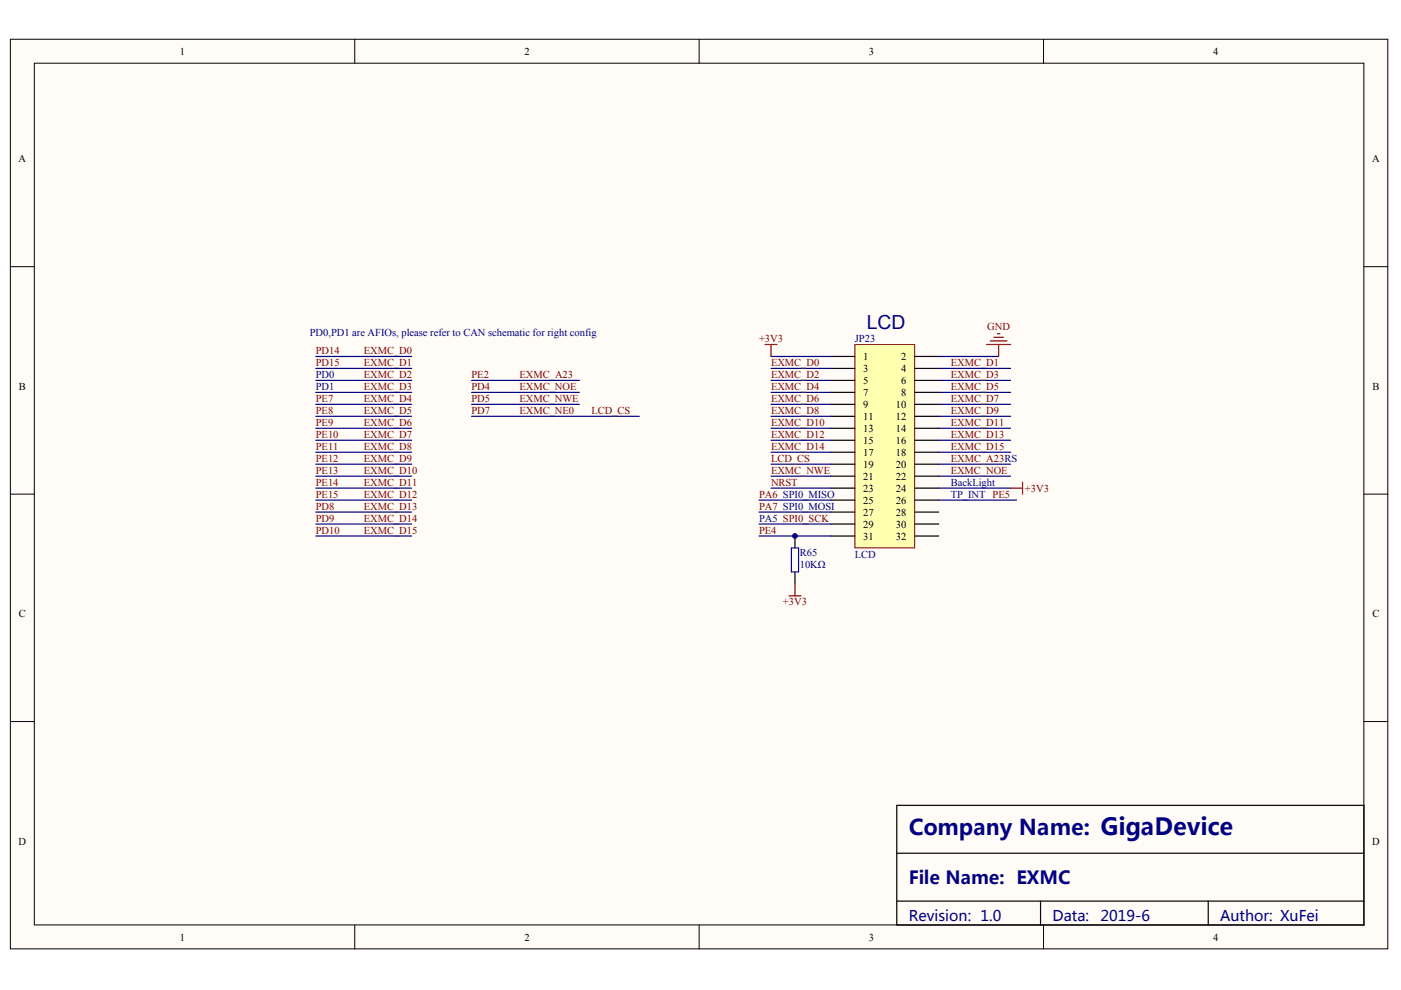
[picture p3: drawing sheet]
<svg xmlns="http://www.w3.org/2000/svg" width="297mm" height="210mm" viewBox="0 0 297 210" stroke-linecap="round" stroke-linejoin="round" font-family="sans-serif">
<defs><g id="words">
<text font-size="4.6" fill="#000080" x="192.7" y="177.1">Company Name: GigaDevice</text>
<text font-size="4.1" fill="#000080" x="183.8" y="69.7">LCD</text>
<text font-size="3.8" fill="#000080" x="192.7" y="187.5">File Name: EXMC</text>
<g font-size="3.1" fill="#000080">
<text x="192.7" y="195.4">Revision: 1.0</text>
<text x="223.2" y="195.4">Data:</text>
<text x="233.3" y="195.4">2019-6</text>
<text x="258.7" y="195.4">Author: XuFei</text>
</g>
<g font-size="2.2">
<text x="38.2" y="11.6">1</text>
<text x="111.2" y="11.6">2</text>
<text x="184.2" y="11.6">3</text>
<text x="257.2" y="11.6">4</text>
<text x="4" y="34.4">A</text>
<text x="290.9" y="34.4">A</text>
<text x="183" y="76.4">1</text>
<text x="191.1" y="76.4">2</text>
<text x="4" y="82.6">B</text>
<text x="183" y="78.9">3</text>
<text x="183" y="81.4">5</text>
<text x="183" y="84">7</text>
<text x="191.1" y="78.9">4</text>
<text x="191.1" y="81.4">6</text>
<text x="191.1" y="84">8</text>
<text x="291" y="82.6">B</text>
<text x="183" y="86.5">9</text>
<text x="183" y="89">11</text>
<text x="189.9" y="86.5">10</text>
<text x="189.9" y="89">12</text>
<text x="183" y="91.6">13</text>
<text x="183" y="94.1">15</text>
<text x="189.9" y="91.6">14</text>
<text x="189.9" y="94.1">16</text>
<text x="183" y="96.7">17</text>
<text x="183" y="99.2">19</text>
<text x="183" y="101.7">21</text>
<text x="189.9" y="96.7">18</text>
<text x="189.9" y="99.2">20</text>
<text x="189.9" y="101.7">22</text>
<text x="183" y="104.3">23</text>
<text x="183" y="106.8">25</text>
<text x="189.9" y="104.3">24</text>
<text x="189.9" y="106.8">26</text>
<text x="183" y="109.3">27</text>
<text x="183" y="111.9">29</text>
<text x="189.9" y="109.3">28</text>
<text x="189.9" y="111.9">30</text>
<text x="183" y="114.4">31</text>
<text x="189.9" y="114.4">32</text>
<text x="4" y="130.9">C</text>
<text x="291" y="130.9">C</text>
<text x="4" y="179.1">D</text>
<text x="290.9" y="179.1">D</text>
<text x="38.2" y="199.4">1</text>
<text x="111.2" y="199.4">2</text>
<text x="184.2" y="199.4">3</text>
<text x="257.2" y="199.4">4</text>
</g>
<g font-size="2.2" fill="#000080">
<text x="65.7" y="71.3">PD0,PD1 are AFIOs, please refer to CAN schematic for right config</text>
<text x="181.2" y="72.5">JP23</text>
<text x="67" y="80.2">PD0</text>
<text x="67" y="82.7">PD1</text>
<text x="201.6" y="103">BackLight</text>
<text x="201.6" y="105.5">TP_INT PE5</text>
<text x="160.9" y="110.6">PA5 SPI0_SCK</text>
<text x="169.6" y="118">R65</text>
<text x="181.2" y="118.2">LCD</text>
<text x="169.6" y="120.5">10KΩ</text>
</g>
<g font-size="2.2" fill="#800000">
<text x="209.3" y="70">GND</text>
<text x="67" y="75.1">PD14</text>
<text x="67" y="77.6">PD15</text>
<text x="77.1" y="75.1">EXMC_D0</text>
<text x="77.1" y="77.6">EXMC_D1</text>
<text x="160.9" y="72.5">+3V3</text>
<text x="163.5" y="77.6">EXMC_D0</text>
<text x="201.6" y="77.6">EXMC_D1</text>
<text x="77.1" y="80.2">EXMC_D2</text>
<text x="77.1" y="82.7">EXMC_D3</text>
<text x="100" y="80.2">PE2</text>
<text x="100" y="82.7">PD4</text>
<text x="110.1" y="80.2">EXMC_A23</text>
<text x="110.1" y="82.7">EXMC_NOE</text>
<text x="163.5" y="80.2">EXMC_D2</text>
<text x="163.5" y="82.7">EXMC_D4</text>
<text x="201.6" y="80.2">EXMC_D3</text>
<text x="201.6" y="82.7">EXMC_D5</text>
<text x="67" y="85.2">PE7</text>
<text x="67" y="87.8">PE8</text>
<text x="77.1" y="85.2">EXMC_D4</text>
<text x="77.1" y="87.8">EXMC_D5</text>
<text x="100" y="85.2">PD5</text>
<text x="100" y="87.8">PD7</text>
<text x="110.1" y="85.2">EXMC_NWE</text>
<text x="110.1" y="87.8">EXMC_NE0</text>
<text x="125.4" y="87.8">LCD_CS</text>
<text x="163.5" y="85.2">EXMC_D6</text>
<text x="163.5" y="87.8">EXMC_D8</text>
<text x="201.6" y="85.2">EXMC_D7</text>
<text x="201.6" y="87.8">EXMC_D9</text>
<text x="67" y="90.3">PE9</text>
<text x="67" y="92.8">PE10</text>
<text x="67" y="95.4">PE11</text>
<text x="77.1" y="90.3">EXMC_D6</text>
<text x="77.1" y="92.8">EXMC_D7</text>
<text x="77.1" y="95.4">EXMC_D8</text>
<text x="163.5" y="90.3">EXMC_D10</text>
<text x="163.5" y="92.8">EXMC_D12</text>
<text x="163.5" y="95.4">EXMC_D14</text>
<text x="201.6" y="90.3">EXMC_D11</text>
<text x="201.6" y="92.8">EXMC_D13</text>
<text x="201.6" y="95.4">EXMC_D15</text>
<text x="67" y="97.9">PE12</text>
<text x="67" y="100.5">PE13</text>
<text x="77.1" y="97.9">EXMC_D9</text>
<text x="77.1" y="100.5">EXMC_D10</text>
<text x="163.5" y="97.9">LCD_CS</text>
<text x="163.5" y="100.5">EXMC_NWE</text>
<text x="201.6" y="97.9">EXMC_A23RS</text>
<text x="201.6" y="100.5">EXMC_NOE</text>
<text x="67" y="103">PE14</text>
<text x="67" y="105.5">PE15</text>
<text x="77.1" y="103">EXMC_D11</text>
<text x="77.1" y="105.5">EXMC_D12</text>
<text x="160.9" y="105.5">PA6 SPI0_MISO</text>
<text x="163.5" y="103">NRST</text>
<text x="217.3" y="104.3">+3V3</text>
<text x="67" y="108.1">PD8</text>
<text x="67" y="110.6">PD9</text>
<text x="67" y="113.2">PD10</text>
<text x="77.1" y="108.1">EXMC_D13</text>
<text x="77.1" y="110.6">EXMC_D14</text>
<text x="77.1" y="113.2">EXMC_D15</text>
<text x="160.9" y="113.2">PE4</text>
<text x="160.9" y="108.1">PA7 SPI0_MOSI</text>
<text x="166" y="128.3">+3V3</text>
</g>
</g></defs>
<g fill="#fffcf8" stroke="#000" stroke-width=".21">
<path d="M2.2 8.3h292v192.9h-292z"/>
<path d="M7.3 13.4h281.9v182.7h-281.9z"/>
</g>
<path d="M75.2 8.3v5.1M148.2 8.3v5.1M221.2 8.3v5.1M2.2 56.5h5.1M289.2 56.5h5.1M2.2 104.8h5.1M289.2 104.8h5.1M2.2 153h5.1M289.2 153h5.1M75.2 196.1v5.1M148.2 196.1v5.1M221.2 196.1v5.1" fill="none" stroke="#000" stroke-width=".21"/>
<path d="M190.1 170.8h99.1v25.3h-99.1zM190.1 180.9h99.1M190.1 191.1h99.1M220.6 191.1v5M256.2 191.1v5" fill="none" stroke="#000" stroke-width=".25"/>
<g fill="none" stroke="#000080" stroke-width=".25">
<path d="M67 75.6h20.3M67 78.1h20.3M67 80.7h20.3M67 83.2h20.3M67 85.7h20.3M67 88.3h20.3M67 90.8h20.3M67 93.3h20.3M67 95.9h20.3M67 98.4h20.3M100 80.7h22.8M100 83.2h22.8"/>
<path d="M100 85.7h22.8M100 88.3h35.5M67 101h20.3M67 103.5h20.3M67 106h20.3M67 108.6h20.3M67 111.1h20.3M67 113.6h20.3"/>
</g>
<path d="M181.2 73h12.7v43.2h-12.7z" fill="#ffffb0" stroke="#800000" stroke-width=".21"/>
<g fill="none" stroke="#000" stroke-width=".25">
<path d="M176.2 75.6h5M176.2 78.1h5M193.9 75.6h5.1M193.9 78.1h5.1M176.2 80.7h5M176.2 83.2h5M176.2 85.7h5M176.2 88.3h5M176.2 90.8h5M176.2 93.3h5M176.2 95.9h5M176.2 98.4h5"/>
<path d="M193.9 80.7h5.1M193.9 83.2h5.1M193.9 85.7h5.1M193.9 88.3h5.1M193.9 90.8h5.1M193.9 93.3h5.1M193.9 95.9h5.1M193.9 98.4h5.1M168.5 113.6v2.6M176.2 101h5M176.2 103.5h5M176.2 106h5"/>
<path d="M176.2 108.6h5M176.2 111.1h5M176.2 113.6h5M193.9 101h5.1M193.9 103.5h5.1M193.9 106h5.1M193.9 108.6h5.1M193.9 111.1h5.1M193.9 113.6h5.1M168.5 121.3v2.5"/>
</g>
<g fill="none" stroke="#000080" stroke-width=".25">
<path d="M163.5 75.6h12.7M163.5 78.1h12.7M199 75.6h12.7M199 78.1h15.3M163.5 80.7h12.7M163.5 83.2h12.7M163.5 85.7h12.7M163.5 88.3h12.7M163.5 90.8h12.7M163.5 93.3h12.7M163.5 95.9h12.7M163.5 98.4h12.7"/>
<path d="M199 80.7h15.3M199 83.2h15.3M199 85.7h15.3M199 88.3h15.3M199 90.8h15.3M199 93.3h15.3M199 95.9h15.3M199 98.4h15.3M160.9 106h15.3M160.9 108.6h15.3M160.9 111.1h15.3M160.9 113.6h15.3"/>
<path d="M163.5 101h12.7M163.5 103.5h12.7M199 101h15.3M199 103.5h15.3M199 106h16.5"/>
</g>
<path d="M162.2 73h2.5M163.5 73v2.6M209.2 73h5.1M209.9 72.3h3.6M210.7 71.5h2M211.5 70.8h.5M211.7 73v2.6M214.3 103.5h2.5M216.8 102.2v2.6M167.3 126.3h2.5M168.5 123.8v2.5" fill="none" stroke="#800000" stroke-width=".25"/>
<path d="M167.8 116.2h1.5v5.1h-1.5z" fill="none" stroke="#00f" stroke-width=".25"/>
<circle cx="168.5" cy="113.6" r=".5" fill="#000080" stroke="#000080" stroke-width=".21"/>
<use href="#words"/>
</svg>
